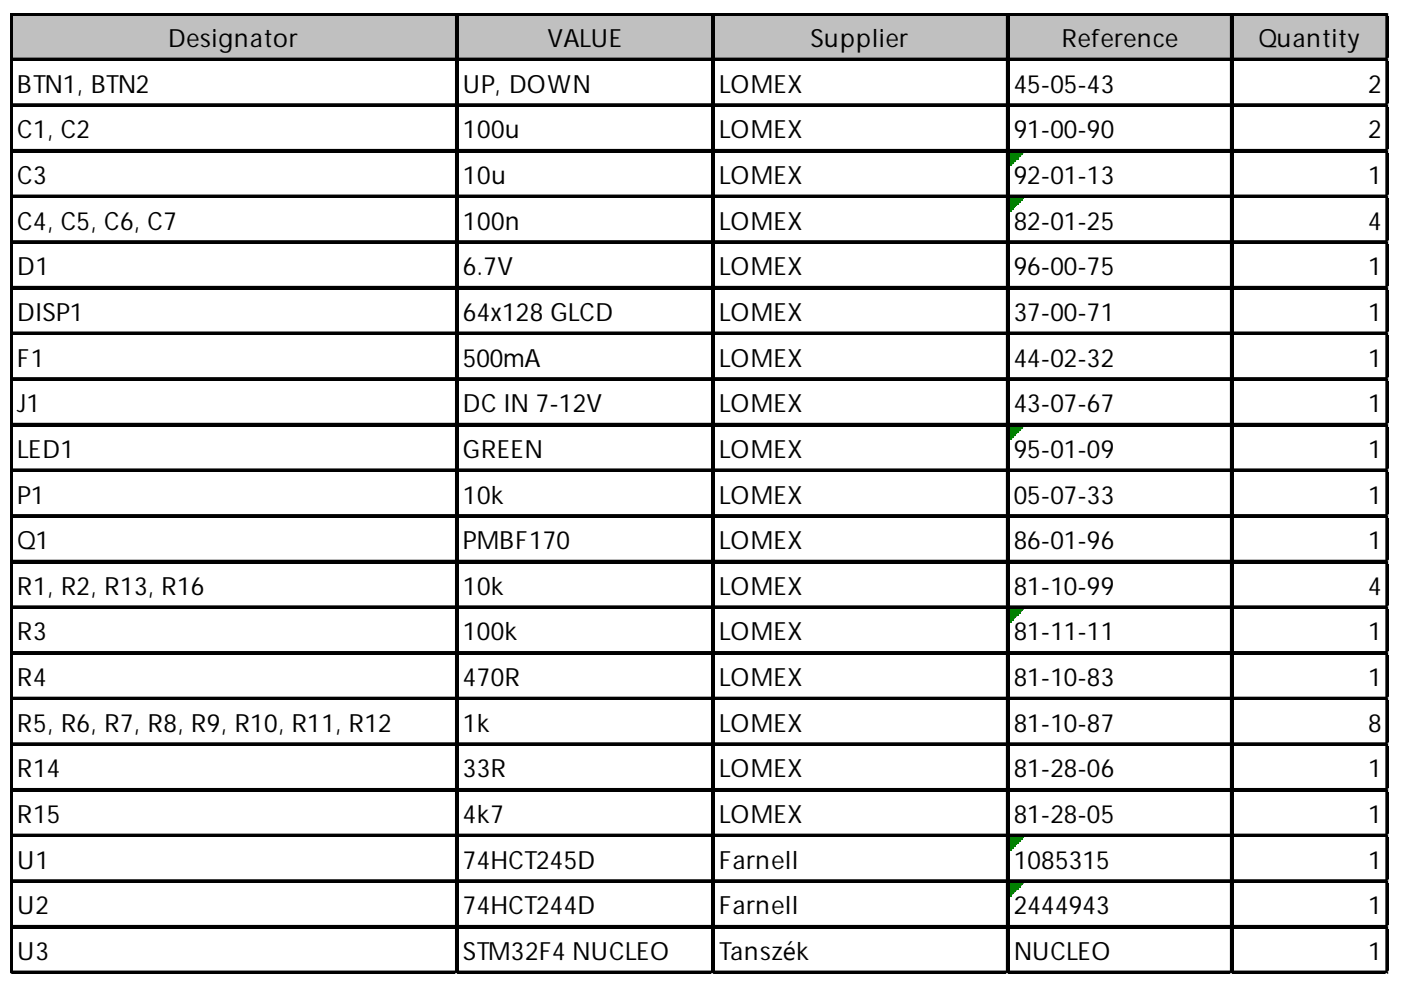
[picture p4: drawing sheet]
<svg xmlns="http://www.w3.org/2000/svg" width="297mm" height="210mm" viewBox="0 0 297 210" stroke-linecap="round" stroke-linejoin="round" font-family="sans-serif">
<defs><g id="words">
<g font-size="5.3">
<text x="35.6" y="10">Designator</text>
<text x="116.1" y="10">VALUE</text>
<text x="171.8" y="10">Supplier</text>
<text x="225.1" y="10">Reference</text>
<text x="266.8" y="10">Quantity</text>
<text x="3.7" y="19.7">BTN1, BTN2</text>
<text x="98.2" y="19.7">UP, DOWN</text>
<text x="152.4" y="19.7">LOMEX</text>
<text x="215" y="19.7">45-05-43</text>
<text x="290.1" y="19.7">2</text>
<text x="3.7" y="29.3">C1, C2</text>
<text x="98.2" y="29.3">100u</text>
<text x="152.4" y="29.3">LOMEX</text>
<text x="215" y="29.3">91-00-90</text>
<text x="290.1" y="29.3">2</text>
<text x="3.7" y="39">C3</text>
<text x="98.2" y="39">10u</text>
<text x="152.4" y="39">LOMEX</text>
<text x="215" y="39">92-01-13</text>
<text x="290.1" y="39">1</text>
<text x="3.7" y="48.7">C4, C5, C6, C7</text>
<text x="98.2" y="48.7">100n</text>
<text x="152.4" y="48.7">LOMEX</text>
<text x="215" y="48.7">82-01-25</text>
<text x="290.1" y="48.7">4</text>
<text x="3.7" y="58.4">D1</text>
<text x="98.2" y="58.4">6.7V</text>
<text x="152.4" y="58.4">LOMEX</text>
<text x="215" y="58.4">96-00-75</text>
<text x="290.1" y="58.4">1</text>
<text x="3.7" y="68">DISP1</text>
<text x="98.2" y="68">64x128 GLCD</text>
<text x="152.4" y="68">LOMEX</text>
<text x="215" y="68">37-00-71</text>
<text x="290.1" y="68">1</text>
<text x="3.7" y="77.7">F1</text>
<text x="98.2" y="77.7">500mA</text>
<text x="152.4" y="77.7">LOMEX</text>
<text x="215" y="77.7">44-02-32</text>
<text x="290.1" y="77.7">1</text>
<text x="3.7" y="87.4">J1</text>
<text x="98.2" y="87.4">DC IN 7-12V</text>
<text x="152.4" y="87.4">LOMEX</text>
<text x="215" y="87.4">43-07-67</text>
<text x="290.1" y="87.4">1</text>
<text x="3.7" y="97.1">LED1</text>
<text x="98.2" y="97.1">GREEN</text>
<text x="152.4" y="97.1">LOMEX</text>
<text x="215" y="97.1">95-01-09</text>
<text x="290.1" y="97.1">1</text>
<text x="3.7" y="106.8">P1</text>
<text x="98.2" y="106.8">10k</text>
<text x="152.4" y="106.8">LOMEX</text>
<text x="215" y="106.8">05-07-33</text>
<text x="290.1" y="106.8">1</text>
<text x="3.7" y="116.4">Q1</text>
<text x="98.2" y="116.4">PMBF170</text>
<text x="152.4" y="116.4">LOMEX</text>
<text x="215" y="116.4">86-01-96</text>
<text x="290.1" y="116.4">1</text>
<text x="3.7" y="126.1">R1, R2, R13, R16</text>
<text x="98.2" y="126.1">10k</text>
<text x="152.4" y="126.1">LOMEX</text>
<text x="215" y="126.1">81-10-99</text>
<text x="290.1" y="126.1">4</text>
<text x="3.7" y="135.8">R3</text>
<text x="98.2" y="135.8">100k</text>
<text x="152.4" y="135.8">LOMEX</text>
<text x="215" y="135.8">81-11-11</text>
<text x="290.1" y="135.8">1</text>
<text x="3.7" y="145.5">R4</text>
<text x="98.2" y="145.5">470R</text>
<text x="152.4" y="145.5">LOMEX</text>
<text x="215" y="145.5">81-10-83</text>
<text x="290.1" y="145.5">1</text>
<text x="3.7" y="155.1">R5, R6, R7, R8, R9, R10, R11, R12</text>
<text x="98.2" y="155.1">1k</text>
<text x="152.4" y="155.1">LOMEX</text>
<text x="215" y="155.1">81-10-87</text>
<text x="290.1" y="155.1">8</text>
<text x="3.7" y="164.8">R14</text>
<text x="98.2" y="164.8">33R</text>
<text x="152.4" y="164.8">LOMEX</text>
<text x="215" y="164.8">81-28-06</text>
<text x="290.1" y="164.8">1</text>
<text x="3.7" y="174.5">R15</text>
<text x="98.2" y="174.5">4k7</text>
<text x="152.4" y="174.5">LOMEX</text>
<text x="215" y="174.5">81-28-05</text>
<text x="290.1" y="174.5">1</text>
<text x="3.7" y="184.2">U1</text>
<text x="98.2" y="184.2">74HCT245D</text>
<text x="152.4" y="184.2">Farnell</text>
<text x="215" y="184.2">1085315</text>
<text x="290.1" y="184.2">1</text>
<text x="3.7" y="193.9">U2</text>
<text x="98.2" y="193.9">74HCT244D</text>
<text x="152.4" y="193.9">Farnell</text>
<text x="215" y="193.9">2444943</text>
<text x="290.1" y="193.9">1</text>
<text x="3.7" y="203.5">U3</text>
<text x="98.2" y="203.5">STM32F4 NUCLEO</text>
<text x="152.4" y="203.5">Tanszék</text>
<text x="215" y="203.5">NUCLEO</text>
<text x="290.1" y="203.5">1</text>
</g>
</g></defs>
<path d="M2.6 3.2h291.8v9.7h-291.8z" fill="#c0c0c0"/>
<path d="M214 32.3h2.9" fill="none" stroke="#008000" stroke-width=".48"/>
<path d="M214 32.3h2.9v.5h-2.9z" fill="#008000"/>
<path d="M214 32.8h2.4" fill="none" stroke="#008000" stroke-width=".48"/>
<path d="M214 32.8h2.4v.5h-2.4z" fill="#008000"/>
<path d="M214 33.3h1.9" fill="none" stroke="#008000" stroke-width=".48"/>
<path d="M214 33.3h1.9v.4h-1.9z" fill="#008000"/>
<path d="M214 33.7h1.4" fill="none" stroke="#008000" stroke-width=".48"/>
<path d="M214 33.7h1.4v.5h-1.4z" fill="#008000"/>
<path d="M214 34.2h1" fill="none" stroke="#008000" stroke-width=".48"/>
<path d="M214 34.2h1v.5h-1z" fill="#008000"/>
<path d="M214 34.7h.5" fill="none" stroke="#008000" stroke-width=".48"/>
<path d="M214 34.7h.5v.5h-.5z" fill="#008000"/>
<path d="M214 42h2.9" fill="none" stroke="#008000" stroke-width=".48"/>
<path d="M214 42h2.9v.5h-2.9z" fill="#008000"/>
<path d="M214 42.5h2.4" fill="none" stroke="#008000" stroke-width=".48"/>
<path d="M214 42.5h2.4v.4h-2.4z" fill="#008000"/>
<path d="M214 42.9h1.9" fill="none" stroke="#008000" stroke-width=".48"/>
<path d="M214 42.9h1.9v.5h-1.9z" fill="#008000"/>
<path d="M214 43.4h1.4" fill="none" stroke="#008000" stroke-width=".48"/>
<path d="M214 43.4h1.4v.5h-1.4z" fill="#008000"/>
<path d="M214 43.9h1" fill="none" stroke="#008000" stroke-width=".48"/>
<path d="M214 43.9h1v.5h-1z" fill="#008000"/>
<path d="M214 44.4h.5" fill="none" stroke="#008000" stroke-width=".48"/>
<path d="M214 44.4h.5v.5h-.5z" fill="#008000"/>
<path d="M214 90.4h2.9" fill="none" stroke="#008000" stroke-width=".48"/>
<path d="M214 90.4h2.9v.5h-2.9z" fill="#008000"/>
<path d="M214 90.9h2.4" fill="none" stroke="#008000" stroke-width=".48"/>
<path d="M214 90.9h2.4v.4h-2.4z" fill="#008000"/>
<path d="M214 91.3h1.9" fill="none" stroke="#008000" stroke-width=".48"/>
<path d="M214 91.3h1.9v.5h-1.9z" fill="#008000"/>
<path d="M214 91.8h1.4" fill="none" stroke="#008000" stroke-width=".48"/>
<path d="M214 91.8h1.4v.5h-1.4z" fill="#008000"/>
<path d="M214 92.3h1" fill="none" stroke="#008000" stroke-width=".48"/>
<path d="M214 92.3h1v.5h-1z" fill="#008000"/>
<path d="M214 92.8h.5" fill="none" stroke="#008000" stroke-width=".48"/>
<path d="M214 92.8h.5v.5h-.5z" fill="#008000"/>
<path d="M214 129.1h2.9" fill="none" stroke="#008000" stroke-width=".48"/>
<path d="M214 129.1h2.9v.5h-2.9z" fill="#008000"/>
<path d="M214 129.6h2.4" fill="none" stroke="#008000" stroke-width=".48"/>
<path d="M214 129.6h2.4v.4h-2.4z" fill="#008000"/>
<path d="M214 130h1.9" fill="none" stroke="#008000" stroke-width=".48"/>
<path d="M214 130h1.9v.5h-1.9z" fill="#008000"/>
<path d="M214 130.5h1.4" fill="none" stroke="#008000" stroke-width=".48"/>
<path d="M214 130.5h1.4v.5h-1.4z" fill="#008000"/>
<path d="M214 131h1" fill="none" stroke="#008000" stroke-width=".48"/>
<path d="M214 131h1v.5h-1z" fill="#008000"/>
<path d="M214 131.5h.5" fill="none" stroke="#008000" stroke-width=".48"/>
<path d="M214 131.5h.5v.5h-.5z" fill="#008000"/>
<path d="M214 177.5h2.9" fill="none" stroke="#008000" stroke-width=".48"/>
<path d="M214 177.5h2.9v.5h-2.9z" fill="#008000"/>
<path d="M214 178h2.4" fill="none" stroke="#008000" stroke-width=".48"/>
<path d="M214 178h2.4v.4h-2.4z" fill="#008000"/>
<path d="M214 178.4h1.9" fill="none" stroke="#008000" stroke-width=".48"/>
<path d="M214 178.4h1.9v.5h-1.9z" fill="#008000"/>
<path d="M214 178.9h1.4" fill="none" stroke="#008000" stroke-width=".48"/>
<path d="M214 178.9h1.4v.5h-1.4z" fill="#008000"/>
<path d="M214 179.4h1" fill="none" stroke="#008000" stroke-width=".48"/>
<path d="M214 179.4h1v.5h-1z" fill="#008000"/>
<path d="M214 179.9h.5" fill="none" stroke="#008000" stroke-width=".48"/>
<path d="M214 179.9h.5v.5h-.5z" fill="#008000"/>
<path d="M214 187.2h2.9" fill="none" stroke="#008000" stroke-width=".48"/>
<path d="M214 187.2h2.9v.4h-2.9z" fill="#008000"/>
<path d="M214 187.6h2.4" fill="none" stroke="#008000" stroke-width=".48"/>
<path d="M214 187.6h2.4v.5h-2.4z" fill="#008000"/>
<path d="M214 188.1h1.9" fill="none" stroke="#008000" stroke-width=".48"/>
<path d="M214 188.1h1.9v.5h-1.9z" fill="#008000"/>
<path d="M214 188.6h1.4" fill="none" stroke="#008000" stroke-width=".48"/>
<path d="M214 188.6h1.4v.5h-1.4z" fill="#008000"/>
<path d="M214 189.1h1" fill="none" stroke="#008000" stroke-width=".48"/>
<path d="M214 189.1h1v.5h-1z" fill="#008000"/>
<path d="M214 189.6h.5" fill="none" stroke="#008000" stroke-width=".48"/>
<path d="M214 189.6h.5v.5h-.5z" fill="#008000"/>
<g fill="none" stroke="#000" stroke-width=".48">
<path d="M2.2 2.8v203.7M2.7 2.8h291.7M2.7 12.5h291.7M96.7 3.3v203.2M151 3.3v203.2M213.5 3.3v203.2M261 3.3v203.2M294 3.3v203.2M2.7 22.1h291.7M2.7 31.8h291.7M2.7 41.5h291.7M2.7 51.2h291.7"/>
<path d="M2.7 60.8h291.7M2.7 70.5h291.7M2.7 80.2h291.7M2.7 89.9h291.7M2.7 99.6h291.7M2.7 109.2h291.7M2.7 118.9h291.7M2.7 128.6h291.7M2.7 138.3h291.7M2.7 148h291.7M2.7 157.6h291.7M2.7 167.3h291.7"/>
<path d="M2.7 177h291.7M2.7 186.7h291.7M2.7 196.3h291.7M2.7 206h291.7"/>
</g>
<g fill="#000">
<path d="M2.2 2.8h.5v203.7h-.5zM2.7 2.8h291.7v.5h-291.7zM2.7 12.5h291.7v.4h-291.7zM96.7 3.3h.5v203.2h-.5zM151 3.3h.5v203.2h-.5zM213.5 3.3h.5v203.2h-.5zM261 3.3h.5v203.2h-.5zM294 3.3h.4v203.2h-.4zM2.7 22.1h291.7v.5h-291.7zM2.7 31.8h291.7v.5h-291.7zM2.7 41.5h291.7v.5h-291.7zM2.7 51.2h291.7v.5h-291.7z"/>
<path d="M2.7 60.8h291.7v.5h-291.7zM2.7 70.5h291.7v.5h-291.7zM2.7 80.2h291.7v.5h-291.7zM2.7 89.9h291.7v.5h-291.7zM2.7 99.6h291.7v.4h-291.7zM2.7 109.2h291.7v.5h-291.7zM2.7 118.9h291.7v.5h-291.7zM2.7 128.6h291.7v.5h-291.7zM2.7 138.3h291.7v.5h-291.7zM2.7 148h291.7v.4h-291.7zM2.7 157.6h291.7v.5h-291.7zM2.7 167.3h291.7v.5h-291.7z"/>
<path d="M2.7 177h291.7v.5h-291.7zM2.7 186.7h291.7v.5h-291.7zM2.7 196.3h291.7v.5h-291.7zM2.7 206h291.7v.5h-291.7z"/>
</g>
<path d="M2.2 206.5v.1" fill="none" stroke="#d4d4d4" stroke-width=".48"/>
<path d="M2.2 206.5l.5 .1z" fill="#d4d4d4"/>
<path d="M96.7 206.5v.1" fill="none" stroke="#d4d4d4" stroke-width=".48"/>
<path d="M96.7 206.5l.5 .1z" fill="#d4d4d4"/>
<path d="M151 206.5v.1" fill="none" stroke="#d4d4d4" stroke-width=".48"/>
<path d="M151 206.5l.5 .1z" fill="#d4d4d4"/>
<path d="M213.5 206.5v.1" fill="none" stroke="#d4d4d4" stroke-width=".48"/>
<path d="M213.5 206.5l.5 .1z" fill="#d4d4d4"/>
<path d="M261 206.5v.1" fill="none" stroke="#d4d4d4" stroke-width=".48"/>
<path d="M261 206.5l.5 .1z" fill="#d4d4d4"/>
<path d="M294 206.5v.1" fill="none" stroke="#d4d4d4" stroke-width=".48"/>
<path d="M294 206.5l.4 .1z" fill="#d4d4d4"/>
<path d="M294.4 2.8h.1" fill="none" stroke="#d4d4d4" stroke-width=".48"/>
<path d="M294.4 2.8l.1 .5z" fill="#d4d4d4"/>
<path d="M294.4 12.5h.1" fill="none" stroke="#d4d4d4" stroke-width=".48"/>
<path d="M294.4 12.5l.1 .4z" fill="#d4d4d4"/>
<path d="M294.4 22.1h.1" fill="none" stroke="#d4d4d4" stroke-width=".48"/>
<path d="M294.4 22.1l.1 .5z" fill="#d4d4d4"/>
<path d="M294.4 31.8h.1" fill="none" stroke="#d4d4d4" stroke-width=".48"/>
<path d="M294.4 31.8l.1 .5z" fill="#d4d4d4"/>
<path d="M294.4 41.5h.1" fill="none" stroke="#d4d4d4" stroke-width=".48"/>
<path d="M294.4 41.5l.1 .5z" fill="#d4d4d4"/>
<path d="M294.4 51.2h.1" fill="none" stroke="#d4d4d4" stroke-width=".48"/>
<path d="M294.4 51.2l.1 .5z" fill="#d4d4d4"/>
<path d="M294.4 60.8h.1" fill="none" stroke="#d4d4d4" stroke-width=".48"/>
<path d="M294.4 60.8l.1 .5z" fill="#d4d4d4"/>
<path d="M294.4 70.5h.1" fill="none" stroke="#d4d4d4" stroke-width=".48"/>
<path d="M294.4 70.5l.1 .5z" fill="#d4d4d4"/>
<path d="M294.4 80.2h.1" fill="none" stroke="#d4d4d4" stroke-width=".48"/>
<path d="M294.4 80.2l.1 .5z" fill="#d4d4d4"/>
<path d="M294.4 89.9h.1" fill="none" stroke="#d4d4d4" stroke-width=".48"/>
<path d="M294.4 89.9l.1 .5z" fill="#d4d4d4"/>
<path d="M294.4 99.6h.1" fill="none" stroke="#d4d4d4" stroke-width=".48"/>
<path d="M294.4 99.6l.1 .4z" fill="#d4d4d4"/>
<path d="M294.4 109.2h.1" fill="none" stroke="#d4d4d4" stroke-width=".48"/>
<path d="M294.4 109.2l.1 .5z" fill="#d4d4d4"/>
<path d="M294.4 118.9h.1" fill="none" stroke="#d4d4d4" stroke-width=".48"/>
<path d="M294.4 118.9l.1 .5z" fill="#d4d4d4"/>
<path d="M294.4 128.6h.1" fill="none" stroke="#d4d4d4" stroke-width=".48"/>
<path d="M294.4 128.6l.1 .5z" fill="#d4d4d4"/>
<path d="M294.4 138.3h.1" fill="none" stroke="#d4d4d4" stroke-width=".48"/>
<path d="M294.4 138.3l.1 .5z" fill="#d4d4d4"/>
<path d="M294.4 148h.1" fill="none" stroke="#d4d4d4" stroke-width=".48"/>
<path d="M294.4 148l.1 .4z" fill="#d4d4d4"/>
<path d="M294.4 157.6h.1" fill="none" stroke="#d4d4d4" stroke-width=".48"/>
<path d="M294.4 157.6l.1 .5z" fill="#d4d4d4"/>
<path d="M294.4 167.3h.1" fill="none" stroke="#d4d4d4" stroke-width=".48"/>
<path d="M294.4 167.3l.1 .5z" fill="#d4d4d4"/>
<path d="M294.4 177h.1" fill="none" stroke="#d4d4d4" stroke-width=".48"/>
<path d="M294.4 177l.1 .5z" fill="#d4d4d4"/>
<path d="M294.4 186.7h.1" fill="none" stroke="#d4d4d4" stroke-width=".48"/>
<path d="M294.4 186.7l.1 .5z" fill="#d4d4d4"/>
<path d="M294.4 196.3h.1" fill="none" stroke="#d4d4d4" stroke-width=".48"/>
<path d="M294.4 196.3l.1 .5z" fill="#d4d4d4"/>
<path d="M294.4 206h.1" fill="none" stroke="#d4d4d4" stroke-width=".48"/>
<path d="M294.4 206l.1 .5z" fill="#d4d4d4"/>
<use href="#words"/>
</svg>
